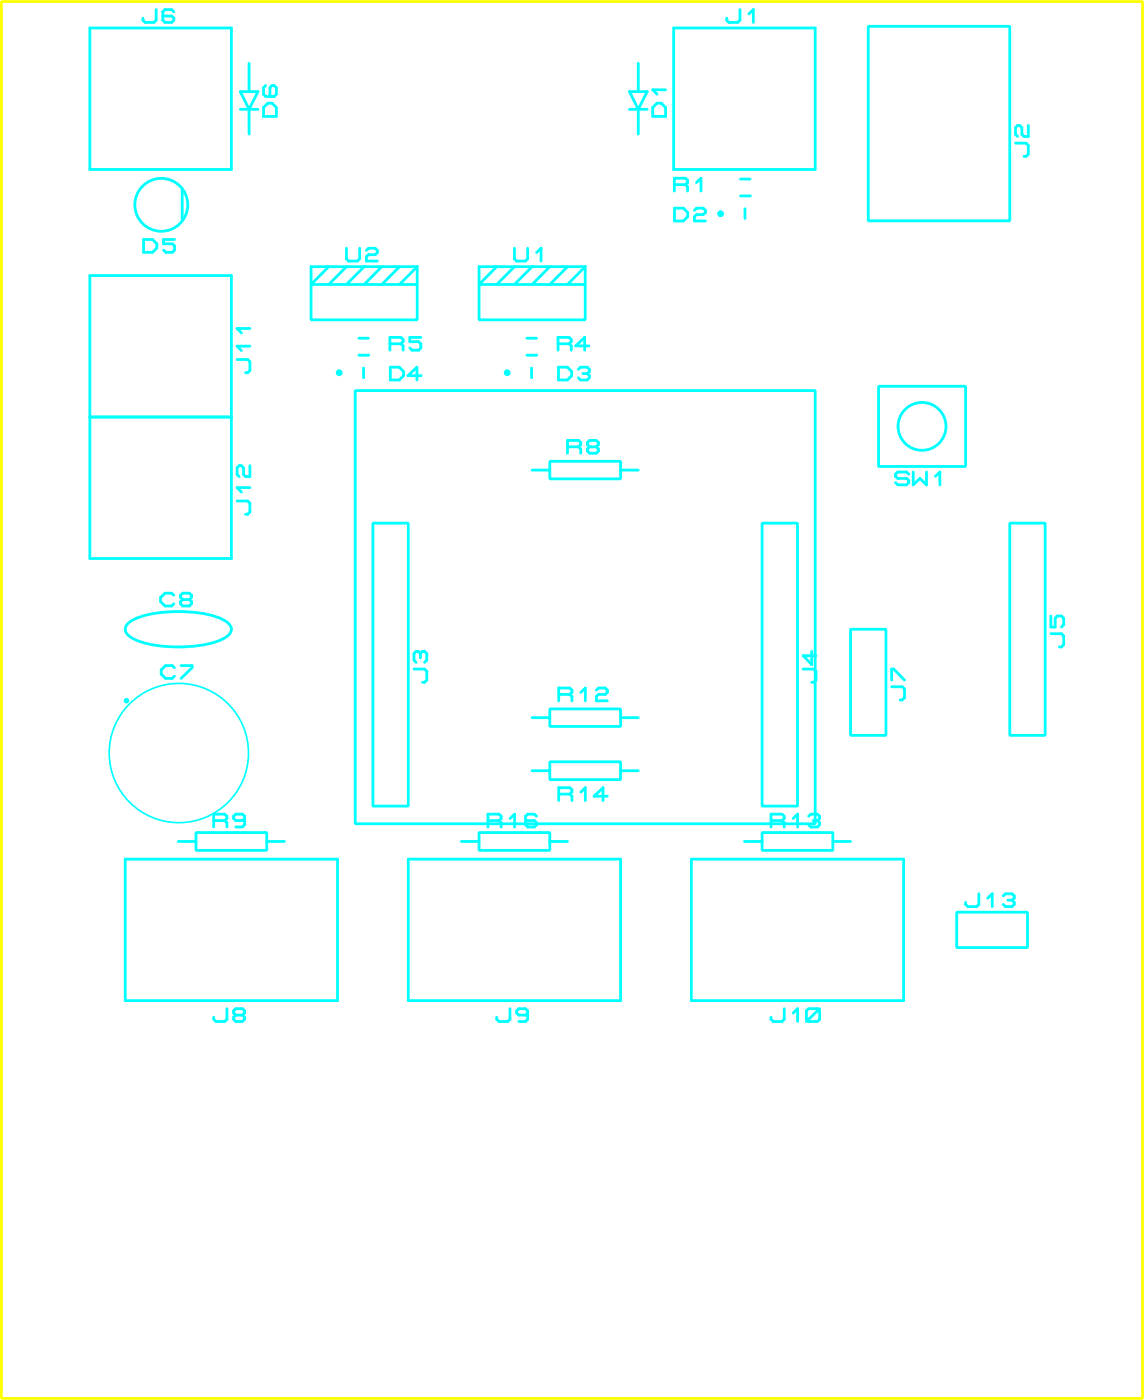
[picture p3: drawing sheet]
<svg xmlns="http://www.w3.org/2000/svg" width="82mm" height="101mm" viewBox="0 0 82 101" stroke-linecap="round" stroke-linejoin="round" font-family="sans-serif">
<g fill="none" stroke="#0ff" stroke-width=".2">
<path d="M6.4 2h10.2v10.2h-10.2zM6.4 19.8h10.2v20.3h-10.2zM10.3 17.2h.6l.4 .3v.3l-.4 .3h-.6zM11.2 .7v.7l-.2 .2h-.6l-.1-.2v-.1M12.5 .8l-.2-.1h-.5l-.1 .1v.6l.1 .2h.5l.2-.2v-.1l-.2-.2h-.6M12.5 17.2h-.8v.3h.7l.1 .2v.3l-.1 .1h-.5l-.2-.1M13.1 13.6v2.2M17.2 6.6h1.3l-.6 1.2zM17.2 7.8h1.3M17.9 4.5v2.1M17.9 7.8v1.8M18.9 7.7l.3-.3h.3l.3 .3v.7h-.9z"/>
<path d="M19.1 6.1l-.2 .2v.5l.2 .1h.6l.1-.1v-.5l-.1-.2h-.2l-.1 .2v.6M23.6 19.1l-1.3 1.3v-1.3h7.6M24.9 17.8v.8l.1 .1h.7l.1-.1v-.8M24.9 19.1l-1.3 1.3M26.1 19.1l-1.2 1.3M26.3 18l.2-.2h.4l.2 .2v.1l-.2 .2h-.4l-.2 .1v.3h.8M27.4 19.1l-1.3 1.3M28.7 19.1l-1.3 1.3M29.9 19.1v1.3M29.9 19.1l-1.2 1.3M35.7 19.1l-1.3 1.3v-1.3h7.6M36.9 19.1l-1.2 1.3"/>
<path d="M36.9 17.8v.8l.2 .1h.6l.2-.1v-.8M38.2 19.1l-1.3 1.3M38.5 18.1l.3-.3v.9M39.5 19.1l-1.3 1.3M40.7 19.1l-1.2 1.3M42 19.1v1.3M42 19.1l-1.3 1.3M45.2 6.6h1.3l-.7 1.2zM45.2 7.8h1.3M45.8 4.5v2.1M45.8 7.8v1.8M47.2 7.4h.3l.3 .3v.7h-.9v-.7z"/>
<path d="M47.8 6.4h-.9l.3 .4M48.4 2h10.1v10.2h-10.1zM48.4 13.3h.8M48.4 14.9h.7l.3 .4v.3l-.3 .3h-.7zM49.2 13.3l.2-.2v-.2l-.2-.1h-.8v.9M49.2 13.3l.2 .1v.3M49.8 15.1l.2-.2h.5l.1 .2v.2l-.1 .1h-.5l-.2 .2v.3h.8M50 13.1l.3-.3v.9M53.1 .7v.7l-.1 .2h-.7l-.1-.2v-.1M53.2 12.9h.6M53.2 14.1h.7M53.5 15v.7"/>
<path d="M53.8 1l.3-.3v.9M62.3 1.9h10.2v14h-10.2zM72.9 10.3h.8l.1 .1v.7l-.1 .1h-.2M73.8 9v.8h-.3l-.1-.2v-.4l-.2-.2h-.2l-.1 .2v.4l.1 .2M6.4 29.9h10.2M17 25.8h.8l.1 .2v.6l-.1 .2h-.2M17 36h.8l.1 .1v.7l-.1 .1h-.2M17.9 33.4v.8h-.3l-.1-.1v-.5l-.2-.2h-.1l-.2 .2v.5l.2 .1M17.9 24.9h-.9l.3 .3M17.9 23.6h-.9l.3 .3M17.9 35h-.9l.3 .3M22.3 20.4h7.6v2.6h-7.6z"/>
<path d="M25.5 28h33v31.2h-33zM25.8 24.3h.6M25.8 25.5h.7M26.1 26.4v.7M26.8 37.6h2.5v20.3h-2.5zM28 24.7h.8M28 26.4h.7l.3 .3v.3l-.3 .3h-.7zM28.8 24.7l.1-.2v-.1l-.1-.2h-.8v.9M28.8 24.7l.1 .1v.3M30.2 24.2h-.8v.3h.6l.2 .2v.3l-.2 .1h-.4l-.2-.1M30.2 27h-.9l.6-.6v.9M34.4 20.4h7.6v2.6h-7.6z"/>
<path d="M37.8 24.3h.7M37.8 25.5h.7M38.2 26.4v.7M38.2 33.8h1.3M39.5 33.1h5v1.3h-5zM40.1 24.7h.7M40.1 26.4h.6l.3 .3v.3l-.3 .3h-.6zM40.7 32.1h.8M40.8 24.7l.2-.2v-.1l-.2-.2h-.7v.9M40.8 24.7l.2 .1v.3M41.5 26.5l.2-.1h.4l.2 .1v.2l-.2 .1M41.5 32.1l.2-.2v-.1l-.2-.2h-.8v.9"/>
<path d="M41.5 32.1l.2 .1v.3M41.8 26.8h.3M42.1 26.8l.2 .2v.1l-.2 .2h-.4l-.2-.2M42.3 24.8h-1l.7-.6v.9M42.3 32.1l-.1-.2v-.1l.1-.2h.5l.2 .2v.1l-.2 .2M42.3 32.1h.5M42.3 32.1l-.1 .1v.2l.1 .1h.5l.2-.1v-.2l-.2-.1M44.5 33.8h1.3M54.7 37.6h2.5v20.3h-2.5zM63.1 27.7h6.2v5.8h-6.2zM65.2 34l-.1-.1h-.7l-.1 .1v.2l.1 .2h.7l.1 .1v.2l-.1 .1h-.7l-.1-.1M65.6 33.9v.9l.4-.4 .5 .4v-.9"/>
<path d="M67.1 34.2l.4-.3v.9M72.5 37.6h2.5v15.2h-2.5zM9.1 44.9a3.2 3.2 0 0 1 2-.9 8.9 8.9 0 0 1 5.1 .6l.3 .3 .1 .3a1.58 1.58 0 0 1-1.4 1 8.9 8.9 0 0 1-5.8-.4l-.3-.3-.1-.3zM12.5 42.7l-.2-.1h-.5l-.3 .3v.3l.3 .3h.5l.2-.1M12.5 47.9l-.1-.1h-.5l-.3 .3v.3l.3 .3h.5l.1-.1M13 47.8h.8v.1l-.8 .8M13.1 43.1l-.1 .1v.2l.1 .1h.5l.1-.1v-.2l-.1-.1M13.1 43.1l-.1-.2v-.2l.1-.1h.5l.1 .1v.2l-.1 .2M13.1 43.1h.5M14.1 59.8h5v1.3h-5zM15.3 58.9h.8M16.1 58.9l.2-.1v-.2l-.2-.1h-.8v.9"/>
<path d="M16.1 58.9l.2 .2v.3M17.6 58.8l-.2 .1h-.5l-.1-.1v-.2l.1-.1h.5l.2 .1v.6l-.2 .2h-.5M29.7 48h.8l.1 .2v.6l-.1 .2h-.2M30.2 46.9l.1-.1h.2l.1 .1v.5l-.1 .2M30.2 46.9l-.2-.1h-.1l-.2 .1v.5l.2 .2M30.2 46.9v.3M34.4 59.8h5.1v1.3h-5.1zM35 58.9h.8M35.8 58.9l.2-.1v-.2l-.2-.1h-.8v.9M35.8 58.9l.2 .2v.3M36.6 58.8l.3-.3v.9M38.2 51.5h1.3"/>
<path d="M38.2 55.3h1.3M38.5 58.6l-.1-.1h-.5l-.2 .1v.6l.2 .2h.5l.1-.2v-.1l-.1-.2h-.7M39.5 50.9h5v1.3h-5zM39.5 54.7h5v1.3h-5zM40.1 49.9h.8M40.1 57h.8M40.9 49.9l.2-.2v-.1l-.2-.2h-.8v.9M40.9 57l.2-.1v-.2l-.2-.1h-.8v.9M40.9 49.9l.2 .1v.3M40.9 57l.2 .2v.3M41.7 49.7l.3-.3v.9M41.7 56.9l.3-.3v.9"/>
<path d="M42.8 49.6l.2-.2h.4l.2 .2v.1l-.2 .2h-.4l-.2 .1v.3h.8M43.6 57.2h-1l.7-.6v.9M44.5 51.5h1.3M44.5 55.3h1.3M54.7 59.8h5.1v1.3h-5.1zM55.3 58.9h.8M56.1 58.9l.2-.1v-.2l-.2-.1h-.8v.9M56.1 58.9l.2 .2v.3M56.9 58.8l.4-.3v.9M57.7 48h.7l.2 .2v.6l-.2 .2h-.1M58 58.6l.2-.1h.5l.1 .1v.2l-.1 .1M58.3 46.8v.9l-.6-.6h.9"/>
<path d="M58.4 58.9h.3M58.7 58.9l.1 .2v.1l-.1 .2h-.5l-.2-.2M61.1 45.2h2.5v7.6h-2.5zM64 48.8v-.8h.2l.7 .8M64 49.3h.8l.1 .2v.6l-.1 .2h-.2M75.4 45.5h.8l.2 .2v.6l-.2 .2h-.2M75.4 44.2v.8h.3v-.6l.2-.2h.3l.2 .2v.5l-.2 .1M9 61.7h15.2v10.2h-15.2zM12.8 60.4h1.3M16.3 72.4v.8l-.2 .2h-.6l-.2-.2v-.2M16.9 72.9l-.1 .1v.2l.1 .2h.5l.2-.2v-.2l-.2-.1M16.9 72.9l-.1-.2v-.1l.1-.2h.5l.2 .2v.1l-.2 .2"/>
<path d="M16.9 72.9h.5M19.1 60.4h1.3M29.3 61.7h15.2v10.2h-15.2zM33.1 60.4h1.3M36.6 72.4v.8l-.2 .2h-.6l-.1-.2v-.2M37.9 72.7l-.2 .2h-.5l-.1-.2v-.1l.1-.2h.5l.2 .2v.6l-.2 .2h-.5M39.5 60.4h1.2M49.6 61.7h15.3v10.2h-15.3zM53.4 60.4h1.3M56.3 72.4v.8l-.2 .2h-.6l-.2-.2v-.2M56.9 72.7l.4-.3v1M57.9 72.6l.1-.2h.7l.1 .2v.6l-.1 .2h-.7l-.1-.2z"/>
<path d="M58.8 72.4l-.9 1M59.8 60.4h1.3M68.7 65.5h5.1v2.5h-5.1zM70.3 64.2v.7l-.2 .2h-.6l-.2-.2v-.1M70.9 64.5l.3-.3v.9M72 64.3l.2-.1h.4l.2 .1v.2l-.2 .1M72.3 64.6h.3M72.6 64.6l.2 .2v.1l-.2 .2h-.4l-.2-.2"/>
<circle cx="11.6" cy="14.7" r="1.9"/>
<circle cx="66.2" cy="30.6" r="1.72"/>
<circle cx="9.1" cy="50.3" r=".1"/>
</g>
<path d="M.1 .1h81.9v100.3h-81.9z" fill="none" stroke="#ff0" stroke-width=".2"/>
<circle cx="12.8" cy="54.1" r="5" fill="none" stroke="#0ff" stroke-width=".12"/>
<g fill="none" stroke="#0ff" stroke-width=".25">
<circle cx="51.7" cy="15.3" r=".12"/>
<circle cx="24.3" cy="26.8" r=".12"/>
<circle cx="36.4" cy="26.8" r=".12"/>
</g>
</svg>
